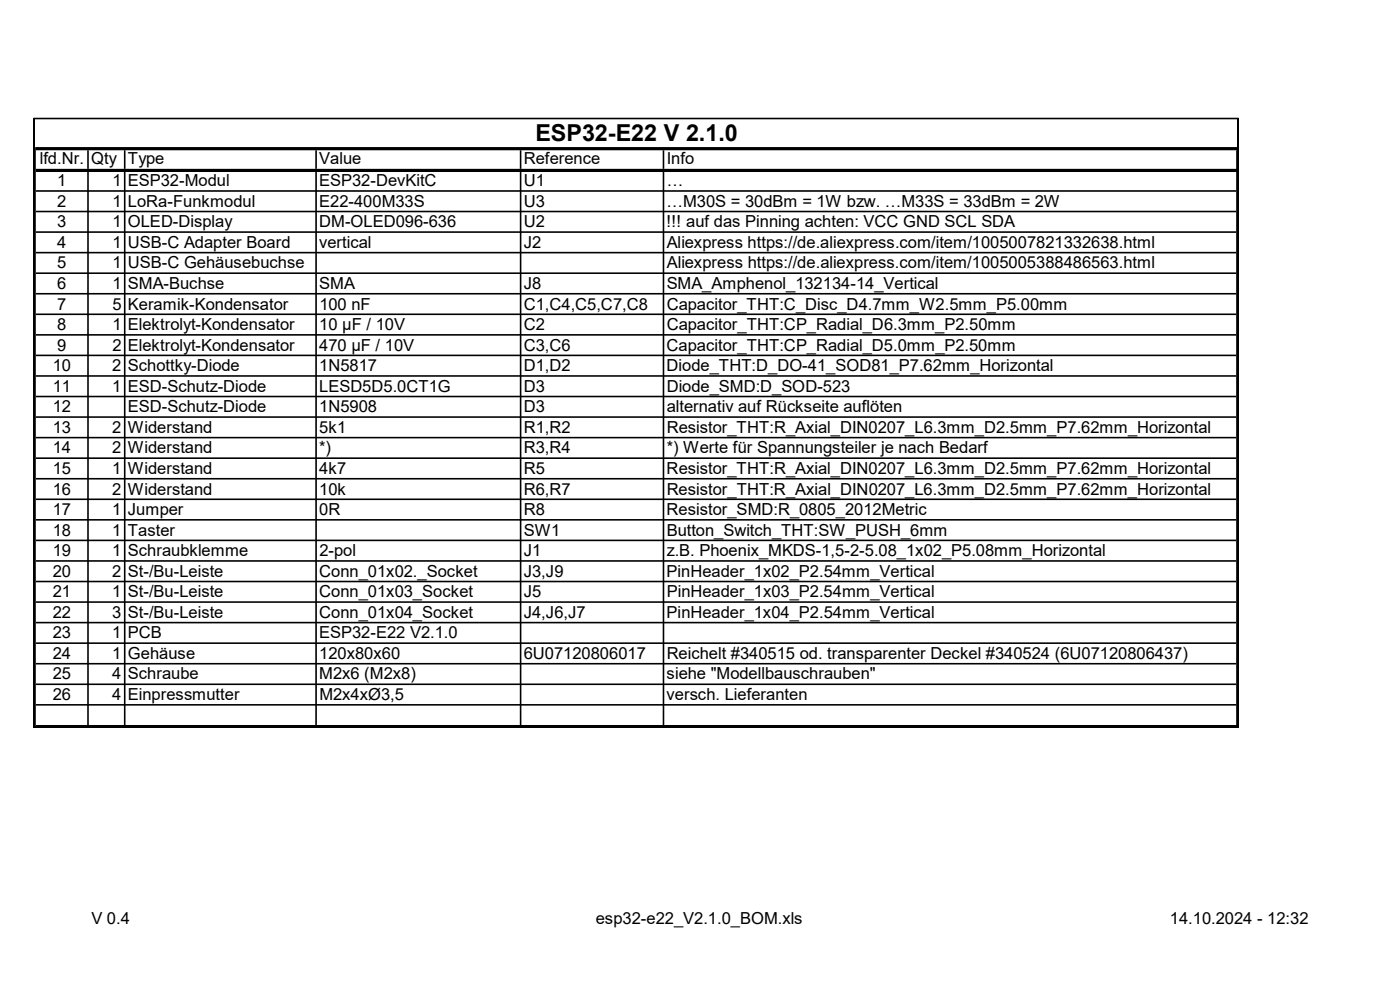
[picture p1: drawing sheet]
<svg xmlns="http://www.w3.org/2000/svg" width="297mm" height="210mm" viewBox="0 0 297 210" stroke-linecap="round" stroke-linejoin="round" font-family="sans-serif">
<defs><g id="words">
<text font-size="5" x="113.6" y="29.9">ESP32-E22 V 2.1.0</text>
<g font-size="3.5">
<text x="8.4" y="34.8">lfd.Nr.</text>
<text x="19.3" y="34.8">Qty</text>
<text x="27.1" y="34.8">Type</text>
<text x="67.7" y="34.8">Value</text>
<text x="111.1" y="34.8">Reference</text>
<text x="141.4" y="34.8">Info</text>
<text x="12.1" y="39.5">1</text>
<text x="23.8" y="39.5">1 ESP32-Modul</text>
<text x="67.7" y="39.5">ESP32-DevKitC</text>
<text x="111.1" y="39.5">U1</text>
<text x="141.5" y="39.5">…</text>
<text x="12.1" y="43.9">2</text>
<text x="23.8" y="43.9">1 LoRa-Funkmodul</text>
<text x="67.7" y="43.9">E22-400M33S</text>
<text x="111.1" y="43.9">U3</text>
<text x="141.4" y="43.9">…M30S = 30dBm = 1W bzw. …M33S = 33dBm = 2W</text>
<text x="12.1" y="48.2">3</text>
<text x="12.1" y="52.6">4</text>
<text x="23.8" y="48.2">1 OLED-Display</text>
<text x="23.8" y="52.6">1 USB-C Adapter Board</text>
<text x="67.7" y="52.6">vertical</text>
<text x="67.7" y="48.2">DM-OLED096-636</text>
<text x="111.1" y="52.6">J2</text>
<text x="111.1" y="48.2">U2</text>
<text x="141.4" y="48.2">!!! auf das Pinning achten: VCC GND SCL SDA</text>
<text x="141.4" y="52.6">Aliexpress https://de.aliexpress.com/item/1005007821332638.html</text>
<text x="12.1" y="56.9">5</text>
<text x="23.8" y="56.9">1 USB-C Gehäusebuchse</text>
<text x="141.5" y="56.9">Aliexpress https://de.aliexpress.com/item/1005005388486563.html</text>
<text x="12.1" y="61.3">6</text>
<text x="12.1" y="65.7">7</text>
<text x="23.8" y="61.3">1 SMA-Buchse</text>
<text x="23.8" y="65.7">5 Keramik-Kondensator</text>
<text x="67.7" y="61.3">SMA</text>
<text x="67.7" y="65.7">100 nF</text>
<text x="111.1" y="65.7">C1,C4,C5,C7,C8</text>
<text x="111.1" y="61.3">J8</text>
<text x="141.4" y="61.3">SMA_Amphenol_132134-14_Vertical</text>
<text x="141.4" y="65.7">Capacitor_THT:C_Disc_D4.7mm_W2.5mm_P5.00mm</text>
<text x="12.1" y="70">8</text>
<text x="23.8" y="70">1 Elektrolyt-Kondensator</text>
<text x="67.7" y="70">10 µF / 10V</text>
<text x="111.1" y="70">C2</text>
<text x="141.4" y="70">Capacitor_THT:CP_Radial_D6.3mm_P2.50mm</text>
<text x="12.1" y="74.4">9</text>
<text x="23.8" y="74.4">2 Elektrolyt-Kondensator</text>
<text x="67.7" y="74.4">470 µF / 10V</text>
<text x="111.1" y="74.4">C3,C6</text>
<text x="141.4" y="74.4">Capacitor_THT:CP_Radial_D5.0mm_P2.50mm</text>
<text x="11.2" y="78.7">10</text>
<text x="11.2" y="83.1">11</text>
<text x="23.8" y="78.7">2 Schottky-Diode</text>
<text x="23.8" y="83.1">1 ESD-Schutz-Diode</text>
<text x="67.7" y="78.7">1N5817</text>
<text x="67.7" y="83.1">LESD5D5.0CT1G</text>
<text x="111.1" y="78.7">D1,D2</text>
<text x="111.1" y="83.1">D3</text>
<text x="141.4" y="78.7">Diode_THT:D_DO-41_SOD81_P7.62mm_Horizontal</text>
<text x="141.4" y="83.1">Diode_SMD:D_SOD-523</text>
<text x="11.2" y="87.5">12</text>
<text x="27.1" y="87.5">ESD-Schutz-Diode</text>
<text x="67.7" y="87.5">1N5908</text>
<text x="111.1" y="87.5">D3</text>
<text x="141.4" y="87.5">alternativ auf Rückseite auflöten</text>
<text x="11.2" y="91.8">13</text>
<text x="23.8" y="91.8">2 Widerstand</text>
<text x="67.7" y="91.8">5k1</text>
<text x="111.1" y="91.8">R1,R2</text>
<text x="141.5" y="91.8">Resistor_THT:R_Axial_DIN0207_L6.3mm_D2.5mm_P7.62mm_Horizontal</text>
<text x="11.2" y="96.2">14</text>
<text x="11.2" y="100.5">15</text>
<text x="23.8" y="96.2">2 Widerstand</text>
<text x="23.8" y="100.5">1 Widerstand</text>
<text x="67.7" y="96.2">*)</text>
<text x="67.7" y="100.5">4k7</text>
<text x="111.1" y="100.5">R5</text>
<text x="111.1" y="96.2">R3,R4</text>
<text x="141.4" y="100.5">Resistor_THT:R_Axial_DIN0207_L6.3mm_D2.5mm_P7.62mm_Horizontal</text>
<text x="141.4" y="96.2">*) Werte für Spannungsteiler je nach Bedarf</text>
<text x="11.2" y="104.9">16</text>
<text x="23.8" y="104.9">2 Widerstand</text>
<text x="67.7" y="104.9">10k</text>
<text x="111.1" y="104.9">R6,R7</text>
<text x="141.4" y="104.9">Resistor_THT:R_Axial_DIN0207_L6.3mm_D2.5mm_P7.62mm_Horizontal</text>
<text x="11.2" y="109.3">17</text>
<text x="11.2" y="113.6">18</text>
<text x="23.8" y="109.3">1 Jumper</text>
<text x="23.8" y="113.6">1 Taster</text>
<text x="67.7" y="109.3">0R</text>
<text x="111.1" y="109.3">R8</text>
<text x="111.1" y="113.6">SW1</text>
<text x="141.4" y="109.3">Resistor_SMD:R_0805_2012Metric</text>
<text x="141.5" y="113.6">Button_Switch_THT:SW_PUSH_6mm</text>
<text x="11.2" y="118">19</text>
<text x="23.8" y="118">1 Schraubklemme</text>
<text x="67.7" y="118">2-pol</text>
<text x="111.1" y="118">J1</text>
<text x="141.4" y="118">z.B. Phoenix_MKDS-1,5-2-5.08_1x02_P5.08mm_Horizontal</text>
<text x="11.2" y="122.3">20</text>
<text x="23.8" y="122.3">2 St-/Bu-Leiste</text>
<text x="67.7" y="122.3">Conn_01x02._Socket</text>
<text x="111.1" y="122.3">J3,J9</text>
<text x="141.4" y="122.3">PinHeader_1x02_P2.54mm_Vertical</text>
<text x="11.2" y="126.7">21</text>
<text x="11.2" y="131.1">22</text>
<text x="23.8" y="126.7">1 St-/Bu-Leiste</text>
<text x="23.8" y="131.1">3 St-/Bu-Leiste</text>
<text x="67.7" y="126.7">Conn_01x03_Socket</text>
<text x="67.7" y="131.1">Conn_01x04_Socket</text>
<text x="111.1" y="126.7">J5</text>
<text x="111.1" y="131.1">J4,J6,J7</text>
<text x="141.4" y="131.1">PinHeader_1x04_P2.54mm_Vertical</text>
<text x="141.5" y="126.7">PinHeader_1x03_P2.54mm_Vertical</text>
<text x="11.2" y="135.4">23</text>
<text x="23.8" y="135.4">1 PCB</text>
<text x="67.7" y="135.4">ESP32-E22 V2.1.0</text>
<text x="11.2" y="139.8">24</text>
<text x="23.8" y="139.8">1 Gehäuse</text>
<text x="67.7" y="139.8">120x80x60</text>
<text x="111.1" y="139.8">6U07120806017</text>
<text x="141.4" y="139.8">Reichelt #340515 od. transparenter Deckel #340524 (6U07120806437)</text>
<text x="11.2" y="144.1">25</text>
<text x="11.2" y="148.5">26</text>
<text x="23.8" y="144.1">4 Schraube</text>
<text x="23.8" y="148.5">4 Einpressmutter</text>
<text x="67.7" y="144.1">M2x6 (M2x8)</text>
<text x="67.7" y="148.5">M2x4xØ3,5</text>
<text x="141.4" y="144.1">siehe &quot;Modellbauschrauben&quot;</text>
<text x="141.4" y="148.5">versch. Lieferanten</text>
<text x="19.4" y="196.1">V 0.4</text>
<text x="126.4" y="196.1">esp32-e22_V2.1.0_BOM.xls</text>
<text x="248.2" y="196.1">14.10.2024 - 12:32</text>
</g>
</g></defs>
<g fill="#000">
<path d="M7.6 31.2h255.2v.7h-255.2zM7.6 35.8h255.2v.7h-255.2zM7.6 40.3h254.7v.4h-254.7zM7.6 44.7h254.7v.3h-254.7zM7.6 49.1h254.7v.3h-254.7zM7.6 53.4h254.7v.4h-254.7zM7.6 57.8h254.7v.3h-254.7zM7.6 62.1h254.7v.4h-254.7zM7.6 66.5h254.7v.3h-254.7zM7.6 70.9h254.7v.3h-254.7zM7.6 75.2h254.7v.4h-254.7zM7.6 79.6h254.7v.3h-254.7zM7.6 83.9h254.7v.4h-254.7zM7.6 88.3h254.7v.3h-254.7zM7.6 92.7h254.7v.3h-254.7zM7.6 97h254.7v.4h-254.7zM7.6 101.4h254.7v.3h-254.7zM7.6 105.7h254.7v.4h-254.7zM7.6 110.1h254.7v.3h-254.7zM7.6 114.5h254.7v.3h-254.7zM7.6 118.8h254.7v.4h-254.7zM7.6 123.2h254.7v.3h-254.7zM7.6 127.6h254.7v.3h-254.7zM7.6 131.9h254.7v.3h-254.7zM7.6 136.3h254.7v.3h-254.7zM7.6 140.6h254.7v.4h-254.7zM7.6 145h254.7v.3h-254.7zM7.6 149.4h254.7v.3h-254.7zM7.6 153.8h255.2v.5h-255.2zM7.1 25h255.7v.3h-255.7z" fill-rule="evenodd"/>
<path d="M262.6 25.3v5.9zM18.5 31.9h.3v3.9h-.3zM26.3 31.9h.3v3.9h-.3zM66.9 31.9h.3v3.9h-.3zM110.3 31.9h.3v3.9h-.3zM140.6 31.9h.3v3.9h-.3zM7.5 31.2h.1v123.1h-.1zM18.5 36.5h.3v117.3h-.3zM26.3 36.5h.3v117.3h-.3zM66.9 36.5h.3v117.3h-.3zM110.3 36.5h.3v117.3h-.3zM140.6 36.5h.3v117.3h-.3zM262.3 31.9h.5v122.4h-.5z" fill-rule="evenodd"/>
</g>
<path d="M7.3 25v129.3M262.6 25v129.3M7.1 154.1h255.7" fill="none" stroke="#000" stroke-width=".34"/>
<use href="#words"/>
</svg>
